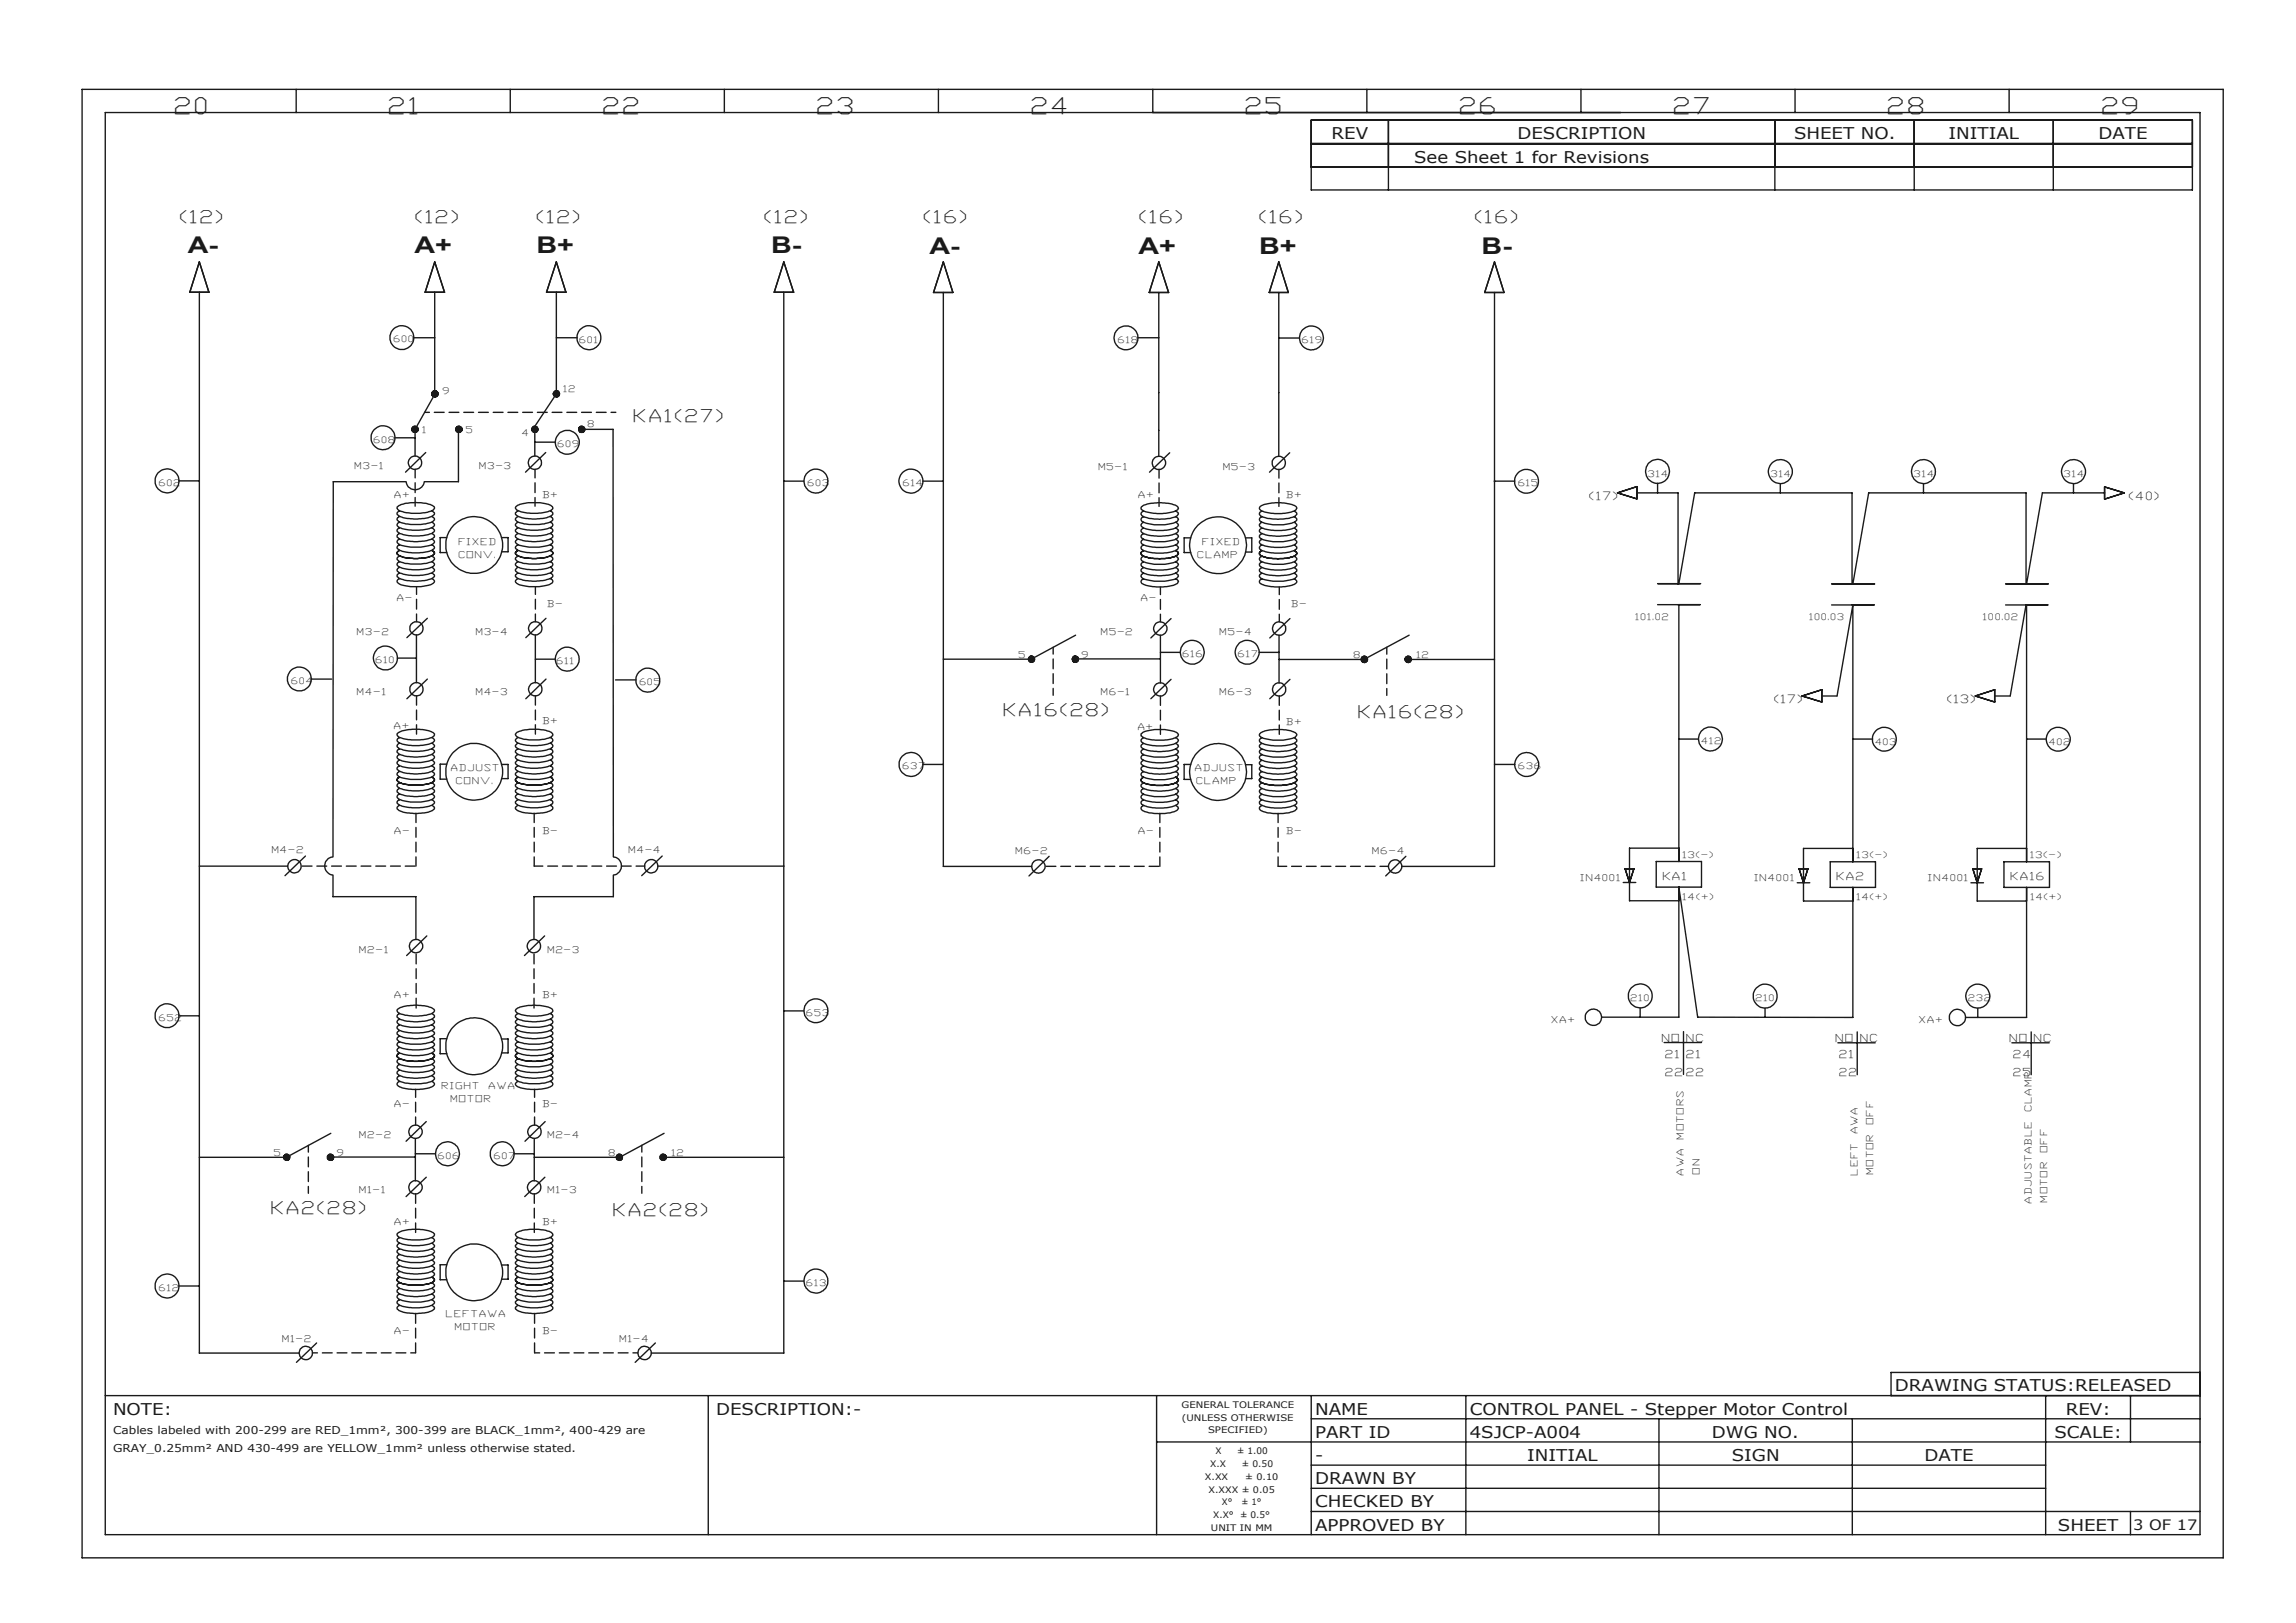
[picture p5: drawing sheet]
<svg xmlns="http://www.w3.org/2000/svg" width="297mm" height="210mm" viewBox="0 0 297 210" stroke-linecap="round" stroke-linejoin="round" font-family="sans-serif">
<defs><g id="words">
<g font-size="3" fill="#191924">
<text x="24.3" y="32.8">A-</text>
<text x="53.6" y="32.8">A+</text>
<text x="69.4" y="32.8">B+</text>
<text x="99.7" y="32.8">B-</text>
<text x="120.2" y="32.8">A-</text>
<text x="147.3" y="32.8">A+</text>
<text x="162.9" y="32.8">B+</text>
<text x="191.7" y="32.8">B-</text>
</g>
<g font-size="2.9" fill="#191924">
<text x="22.7" y="14.7">20</text>
<text x="50.4" y="14.7">21</text>
<text x="78.1" y="14.7">22</text>
<text x="105.8" y="14.7">23</text>
<text x="133.5" y="14.7">24</text>
<text x="161.2" y="14.7">25</text>
<text x="188.9" y="14.7">26</text>
<text x="216.6" y="14.7">27</text>
<text x="244.3" y="14.7">28</text>
<text x="272" y="14.7">29</text>
</g>
<g font-size="2.2" fill="#191924">
<text x="23.4" y="28.8">(12)</text>
<text x="53.8" y="28.8">(12)</text>
<text x="69.5" y="28.8">(12)</text>
<text x="99" y="28.8">(12)</text>
<text x="119.6" y="28.8">(16)</text>
<text x="147.5" y="28.8">(16)</text>
<text x="163" y="28.8">(16)</text>
<text x="190.9" y="28.8">(16)</text>
<text x="82.1" y="54.6">KA1(27)</text>
<text x="129.9" y="92.7">KA16(28)</text>
<text x="175.8" y="92.9">KA16(28)</text>
<text x="35.2" y="157.1">KA2(28)</text>
<text x="79.4" y="157.4">KA2(28)</text>
</g>
<g font-size="2.1" fill="#191924">
<text x="172.3" y="18">REV</text>
<text x="182.9" y="21.1">See Sheet 1 for Revisions</text>
<text x="196.3" y="18">DESCRIPTION</text>
<text x="232.1" y="18">SHEET NO.</text>
<text x="252.1" y="18">INITIAL</text>
<text x="271.4" y="18">DATE</text>
<text x="14.6" y="183">NOTE:</text>
<text x="92.6" y="183">DESCRIPTION:-</text>
<text x="170.1" y="183">NAME</text>
<text x="190.1" y="183">CONTROL PANEL - Stepper Motor Control</text>
<text x="245.1" y="180">DRAWING STATUS:RELEASED</text>
<text x="267.2" y="183">REV:</text>
<text x="170.1" y="186">PART ID</text>
<text x="170.1" y="189">-</text>
<text x="190.1" y="186">4SJCP-A004</text>
<text x="197.6" y="189">INITIAL</text>
<text x="221.4" y="186">DWG NO.</text>
<text x="224" y="189">SIGN</text>
<text x="248.9" y="189">DATE</text>
<text x="265.8" y="186">SCALE:</text>
<text x="170.1" y="192">DRAWN BY</text>
<text x="170.1" y="195">CHECKED BY</text>
<text x="170.1" y="198">APPROVED BY</text>
<text x="266.2" y="198">SHEET</text>
</g>
<text font-size="1.9" fill="#191924" x="276" y="197.9">3 OF 17</text>
<g font-size="1.5" fill="#191924">
<text x="205.7" y="64.6">(17)</text>
<text x="275.5" y="64.7">(40)</text>
<text x="229.6" y="90.9">(17)</text>
<text x="252" y="90.9">(13)</text>
</g>
<g font-size="1.4" fill="#191924">
<text x="215.2" y="113.8">KA1</text>
<text x="237.7" y="113.8">KA2</text>
<text x="260.1" y="113.8">KA16</text>
<text x="215" y="134.8">NO</text>
<text x="215.5" y="136.9">21</text>
<text x="218.2" y="136.9">21</text>
<text x="218.2" y="134.8">NC</text>
<text x="237.5" y="134.8">NO</text>
<text x="238" y="136.9">21</text>
<text x="240.7" y="134.8">NC</text>
<text x="260" y="134.8">NO</text>
<text x="260.5" y="136.9">24</text>
<text x="263.2" y="134.8">NC</text>
<text x="215.5" y="139.2">2222</text>
<text x="238" y="139.2">22</text>
<text x="260.5" y="139.2">25</text>
<text x="14.6" y="185.5">Cables labeled with 200-299 are RED_1mm², 300-399 are BLACK_1mm², 400-429 are</text>
<text x="14.6" y="187.9">GRAY_0.25mm² AND 430-499 are YELLOW_1mm² unless otherwise stated.</text>
</g>
<g font-size="1.2" fill="#191924">
<text x="51" y="44.3">600</text>
<text x="75" y="44.4">601</text>
<text x="144.7" y="44.3">618</text>
<text x="168.5" y="44.4">619</text>
<text x="57.3" y="50.9">9</text>
<text x="72.9" y="50.8">12</text>
<text x="48.4" y="57.3">608</text>
<text x="54.7" y="56.1">1</text>
<text x="60.3" y="56">5</text>
<text x="67.6" y="56.4">4</text>
<text x="72.2" y="57.8">609</text>
<text x="76.1" y="55.2">8</text>
<text x="20.6" y="62.8">602</text>
<text x="45.9" y="60.7">M3-1</text>
<text x="51.1" y="64.4">A+</text>
<text x="62.1" y="60.7">M3-3</text>
<text x="70.2" y="64.4">B+</text>
<text x="104.5" y="62.8">603</text>
<text x="116.9" y="62.9">614</text>
<text x="142.2" y="60.8">M5-1</text>
<text x="147.3" y="64.4">A+</text>
<text x="158.3" y="60.8">M5-3</text>
<text x="166.5" y="64.4">B+</text>
<text x="196.5" y="62.9">615</text>
<text x="213.3" y="61.7">314</text>
<text x="229.1" y="61.7">314</text>
<text x="247.6" y="61.7">314</text>
<text x="267.1" y="61.7">314</text>
<text x="59.4" y="70.5">FIXED</text>
<text x="155.6" y="70.5">FIXED</text>
<text x="51.4" y="77.7">A-</text>
<text x="59.4" y="72.2">CONV.</text>
<text x="147.7" y="77.8">A-</text>
<text x="155" y="72.2">CLAMP</text>
<text x="46.2" y="82.2">M3-2</text>
<text x="61.6" y="82.2">M3-4</text>
<text x="70.9" y="78.6">B-</text>
<text x="142.5" y="82.2">M5-2</text>
<text x="157.9" y="82.2">M5-4</text>
<text x="167.1" y="78.6">B-</text>
<text x="211.6" y="80.2">101.02</text>
<text x="234.1" y="80.2">100.03</text>
<text x="256.6" y="80.2">100.02</text>
<text x="37.7" y="88.5">604</text>
<text x="46.2" y="89.9">M4-1</text>
<text x="48.7" y="85.8">610</text>
<text x="61.6" y="89.9">M4-3</text>
<text x="72.1" y="85.9">611</text>
<text x="82.8" y="88.6">605</text>
<text x="131.8" y="85.1">5</text>
<text x="140" y="85.1">9</text>
<text x="142.5" y="89.9">M6-1</text>
<text x="153" y="85">616</text>
<text x="157.8" y="89.9">M6-3</text>
<text x="160.2" y="85">617</text>
<text x="175.2" y="85.1">8</text>
<text x="183.3" y="85.1">12</text>
<text x="51" y="94.4">A+</text>
<text x="70.2" y="93.7">B+</text>
<text x="147.3" y="94.4">A+</text>
<text x="166.5" y="93.8">B+</text>
<text x="58.4" y="99.8">ADJUST</text>
<text x="59" y="101.4">CONV.</text>
<text x="116.8" y="99.5">637</text>
<text x="154.6" y="99.8">ADJUST</text>
<text x="154.8" y="101.4">CLAMP</text>
<text x="196.5" y="99.5">636</text>
<text x="220.1" y="96.3">412</text>
<text x="242.6" y="96.3">403</text>
<text x="265.1" y="96.3">402</text>
<text x="51.1" y="107.9">A-</text>
<text x="70.2" y="107.9">B-</text>
<text x="147.3" y="107.9">A-</text>
<text x="166.5" y="107.9">B-</text>
<text x="35.2" y="110.3">M4-2</text>
<text x="81.4" y="110.4">M4-4</text>
<text x="131.5" y="110.4">M6-2</text>
<text x="177.6" y="110.4">M6-4</text>
<text x="204.5" y="113.9">IN4001</text>
<text x="217.7" y="111">13(-)</text>
<text x="227" y="114">IN4001</text>
<text x="240.2" y="111">13(-)</text>
<text x="249.5" y="114">IN4001</text>
<text x="262.7" y="111">13(-)</text>
<text x="217.7" y="116.5">14(+)</text>
<text x="240.2" y="116.5">14(+)</text>
<text x="262.7" y="116.5">14(+)</text>
<text x="46.5" y="123.3">M2-1</text>
<text x="70.9" y="123.3">M2-3</text>
<text x="51.1" y="129.1">A+</text>
<text x="70.2" y="129.1">B+</text>
<text x="104.4" y="131.5">653</text>
<text x="211" y="129.5">210</text>
<text x="227.2" y="129.6">210</text>
<text x="254.7" y="129.6">232</text>
<text x="20.6" y="132">652</text>
<text x="200.8" y="132.4">XA+</text>
<text x="248.3" y="132.4">XA+</text>
<text x="51.1" y="143.3">A-</text>
<text x="57.2" y="141">RIGHT</text>
<text x="58.4" y="142.6">MOTOR</text>
<text x="63.3" y="141">AWA</text>
<text x="70.2" y="143.3">B-</text>
<text x="262.8" y="143.8" transform="rotate(-90 262.8 143.8)">CLAMP</text>
<text x="35.5" y="149.5">5</text>
<text x="43.6" y="149.5">9</text>
<text x="46.5" y="147.3">M2-2</text>
<text x="56.7" y="150">606</text>
<text x="64" y="149.9">607</text>
<text x="70.9" y="147.3">M2-4</text>
<text x="78.8" y="149.5">8</text>
<text x="86.9" y="149.5">12</text>
<text x="217.8" y="147.3" transform="rotate(-90 217.8 147.3)">MOTORS</text>
<text x="240.3" y="146.6" transform="rotate(-90 240.3 146.6)">AWA</text>
<text x="242.3" y="145.4" transform="rotate(-90 242.3 145.4)">OFF</text>
<text x="264.8" y="149" transform="rotate(-90 264.8 149)">OFF</text>
<text x="46.5" y="154.4">M1-1</text>
<text x="70.9" y="154.4">M1-3</text>
<text x="217.8" y="152" transform="rotate(-90 217.8 152)">AWA</text>
<text x="219.8" y="151.9" transform="rotate(-90 219.8 151.9)">ON</text>
<text x="240.3" y="152" transform="rotate(-90 240.3 152)">LEFT</text>
<text x="242.3" y="151.9" transform="rotate(-90 242.3 151.9)">MOTOR</text>
<text x="262.8" y="155.6" transform="rotate(-90 262.8 155.6)">ADJUSTABLE</text>
<text x="264.8" y="155.5" transform="rotate(-90 264.8 155.5)">MOTOR</text>
<text x="51.1" y="158.5">A+</text>
<text x="70.2" y="158.5">B+</text>
<text x="20.6" y="167">612</text>
<text x="104.4" y="166.4">613</text>
<text x="36.6" y="173.6">M1-2</text>
<text x="51.1" y="172.7">A-</text>
<text x="57.8" y="170.4">LEFTAWA</text>
<text x="58.9" y="172">MOTOR</text>
<text x="70.2" y="172.7">B-</text>
<text x="80.2" y="173.6">M1-4</text>
<text x="152.8" y="182.2">GENERAL TOLERANCE</text>
<text x="152.9" y="183.8">(UNLESS OTHERWISE</text>
<text x="156.3" y="185.5">SPECIFIED)</text>
<text x="155.9" y="191.5">X.XX</text>
<text x="156.5" y="189.8">X.X</text>
<text x="157.2" y="188.1">X</text>
<text x="160" y="188.1">± 1.00</text>
<text x="160.6" y="189.8">± 0.50</text>
<text x="161.1" y="191.5">± 0.10</text>
<text x="156.3" y="193.1">X.XXX ± 0.05</text>
<text x="156.9" y="196.5">X.X°</text>
<text x="158.1" y="194.8">X°</text>
<text x="160.4" y="196.5">± 0.5°</text>
<text x="160.6" y="194.8">± 1°</text>
<text x="156.6" y="198.1">UNIT IN MM</text>
</g>
</g></defs>
<g fill="none" stroke="#191924" stroke-width=".18">
<path d="M10.6 11.6h277v190h-277zM13.6 14.6h271v184h-271zM38.3 11.6v3M66 11.6v3M93.7 11.6v3M121.4 11.6v3M149.1 11.6v3M169.6 15.5h114v9.1h-114zM169.6 18.6h114M176.8 11.6v3M179.6 15.5v9.1M204.5 11.6v3"/>
<path d="M229.6 15.5v9.1M232.2 11.6v3M247.6 15.5v9.1M259.9 11.6v3M265.6 15.5v9.1M25.8 33.9l1.2 3.9h-2.4zM25.8 37.8v137.3h12.9M56.2 33.9l1.3 3.9h-2.5zM56.2 37.8v13M72 33.9l1.2 3.9h-2.5zM72 37.8v13M101.4 33.9l1.3 3.9h-2.5z"/>
<path d="M101.4 37.8v137.3h-17.2M122 33.9l1.3 3.9h-2.5zM122 37.8v74.3h11.5M149.9 33.9l1.3 3.9h-2.5zM149.9 37.8v21.2M165.4 33.9l1.3 3.9h-2.5zM165.4 37.8v21.2M169.6 21.6h114M193.3 33.9l1.3 3.9h-2.5zM193.3 37.8v74.3h-12M51.1 56.6h2.6M53.5 43.7h2.7"/>
<path d="M53.7 55.7v3.3M55.1 58.6l-2.6 2.5M56.3 51l-2.6 4.6M59.3 55.7v6.6h-4.4a1.19 1.19 0 0 1-1.2 1.1 1.19 1.19 0 0 1-1.2-1.1h-9.4v48.6a1.19 1.19 0 0 0-1.1 1.2 1.19 1.19 0 0 0 1.1 1.1v2.8h10.7v5.6M69.2 55.7v3.3M69.2 57.2h2.7M70.6 58.6l-2.6 2.5M72 43.7h2.6M72 51l-2.8 4.2M75.6 55.6h3.7v55.3a1.19 1.19 0 0 1 1.1 1.2 1.19 1.19 0 0 1-1.1 1.1v2.8h-10.2v5.6M147.2 43.7h2.7M151.3 58.6l-2.6 2.5"/>
<path d="M165.4 43.7h2.7M166.8 58.6l-2.6 2.5M23.1 62.2h2.7M51.4 65.6a4.1 4.1 0 0 1 2.8-.6l1.3 .3a.7 .7 0 0 1 .7 .5 2.02 2.02 0 0 1-1.7 .6 5.8 5.8 0 0 1-3-.4l-.1-.2zM51.7 74.1a.35 .35 0 0 0-.3 .4 .35 .35 0 0 0 .3 .4 5.8 5.8 0 0 0 4.3-.2 .3 .3 0 0 0 .2-.3 .3 .3 0 0 0-.2-.2l-.2-.1M51.7 73.4a.34 .34 0 0 0-.3 .3 .34 .34 0 0 0 .2 .4 6.3 6.3 0 0 0 4.4 0 .34 .34 0 0 0 .2-.4 .34 .34 0 0 0-.4-.3M51.7 74.9a.37 .37 0 0 0-.3 .3 .37 .37 0 0 0 .3 .4 6.4 6.4 0 0 0 4.3-.1 .34 .34 0 0 0 .2-.4 .34 .34 0 0 0-.4-.2M51.7 66.1a.35 .35 0 0 0-.3 .4 .35 .35 0 0 0 .3 .3 5.8 5.8 0 0 0 4.3-.1 .3 .3 0 0 0 .2-.3 .3 .3 0 0 0-.2-.3h-.2M51.7 67.5a.37 .37 0 0 0-.3 .4 .37 .37 0 0 0 .3 .4 6.4 6.4 0 0 0 4.3-.1 .34 .34 0 0 0 .2-.4 .34 .34 0 0 0-.4-.3M51.7 66.8a.37 .37 0 0 0-.3 .4 .37 .37 0 0 0 .3 .3 6.4 6.4 0 0 0 4.3-.1 .3 .3 0 0 0 .2-.3 .3 .3 0 0 0-.2-.2l-.2-.1M51.7 72.7a.37 .37 0 0 0-.3 .3 .37 .37 0 0 0 .3 .4 6.4 6.4 0 0 0 4.3-.1 .34 .34 0 0 0 .2-.4 .34 .34 0 0 0-.4-.2M51.7 69a.37 .37 0 0 0-.3 .4 .37 .37 0 0 0 .3 .3 5.8 5.8 0 0 0 4.3-.1 .3 .3 0 0 0 .2-.3 .3 .3 0 0 0-.2-.2l-.2-.1"/>
<path d="M51.7 69.7a.37 .37 0 0 0-.3 .4 .37 .37 0 0 0 .3 .4 6.4 6.4 0 0 0 4.3-.1 .34 .34 0 0 0 .2-.4 .34 .34 0 0 0-.4-.3M51.7 70.5a.34 .34 0 0 0-.3 .3 .34 .34 0 0 0 .2 .3 6.3 6.3 0 0 0 4.4 0 .34 .34 0 0 0 .2-.3 .34 .34 0 0 0-.4-.3M51.7 71.2a.35 .35 0 0 0-.3 .4 .35 .35 0 0 0 .3 .3 5.8 5.8 0 0 0 4.3-.1 .3 .3 0 0 0 .2-.3 .3 .3 0 0 0-.2-.2l-.2-.1M51.7 71.9a.37 .37 0 0 0-.3 .4 .37 .37 0 0 0 .3 .4 6.9 6.9 0 0 0 4.3-.1 .33 .33 0 0 0 .2-.3 .33 .33 0 0 0-.2-.3l-.2-.1M51.7 68.3a.34 .34 0 0 0-.3 .3 .34 .34 0 0 0 .2 .4 6.3 6.3 0 0 0 4.4 0 .34 .34 0 0 0 .2-.4 .34 .34 0 0 0-.4-.3M57.8 69.6h-.9v1.9h.9M64.9 69.6h.8v1.8h-.8M66.7 65.5a5.3 5.3 0 0 1 3.5-.4 1.6 1.6 0 0 1 1.3 .6 .77 .77 0 0 1-.8 .5 6 6 0 0 1-3.9-.3l-.1-.2zM67 67.5a.37 .37 0 0 0-.3 .4 .37 .37 0 0 0 .3 .4 6.4 6.4 0 0 0 4.3-.1 .34 .34 0 0 0 .2-.4 .34 .34 0 0 0-.3-.3M67 68.3a.34 .34 0 0 0-.3 .2 .34 .34 0 0 0 .1 .4 5.5 5.5 0 0 0 3.8 .3l.3-.1a.7 .7 0 0 0 .6-.5l-.3-.3M67 69a.39 .39 0 0 0-.3 .5l.1 .1a4.9 4.9 0 0 0 3.4 .4l.5-.1a.77 .77 0 0 0 .8-.6l-.3-.3M67 66.8a.37 .37 0 0 0-.3 .5l.1 .1a4.2 4.2 0 0 0 2.7 .5l1.2-.2a.77 .77 0 0 0 .8-.6l-.3-.3"/>
<path d="M67 70.5a.34 .34 0 0 0-.3 .2 .34 .34 0 0 0 .1 .3 5.5 5.5 0 0 0 3.8 .4l.4-.1a.46 .46 0 0 0 .5-.5l-.3-.3M67 71.2a.31 .31 0 0 0-.3 .2 .31 .31 0 0 0 .1 .3 4.9 4.9 0 0 0 3.4 .5l.7-.2a.7 .7 0 0 0 .6-.5l-.3-.3M67 69.7a.37 .37 0 0 0-.3 .4 .37 .37 0 0 0 .3 .4 6.4 6.4 0 0 0 4.3-.1 .34 .34 0 0 0 .2-.4 .34 .34 0 0 0-.3-.3M67 66.1a.31 .31 0 0 0-.3 .2 .31 .31 0 0 0 .1 .3 4.9 4.9 0 0 0 3.4 .5l.7-.2a.7 .7 0 0 0 .6-.5l-.3-.3M67 74.1a.31 .31 0 0 0-.3 .2 .31 .31 0 0 0 .1 .4 4.9 4.9 0 0 0 3.4 .4l.5-.1a.77 .77 0 0 0 .8-.6l-.3-.3M67 73.4a.34 .34 0 0 0-.3 .2 .34 .34 0 0 0 .1 .4 5.5 5.5 0 0 0 3.8 .3l.3-.1a.7 .7 0 0 0 .6-.5l-.3-.3M67 74.9a.37 .37 0 0 0-.3 .3 .37 .37 0 0 0 .3 .4 6.4 6.4 0 0 0 4.3-.1 .34 .34 0 0 0 .2-.4 .34 .34 0 0 0-.3-.2M67 72.7a.37 .37 0 0 0-.3 .3 .37 .37 0 0 0 .3 .4 6.4 6.4 0 0 0 4.3-.1 .34 .34 0 0 0 .2-.4 .34 .34 0 0 0-.3-.2M67 71.9a.37 .37 0 0 0-.3 .5l.1 .1a4.2 4.2 0 0 0 2.7 .5l1.2-.2a.77 .77 0 0 0 .8-.6l-.3-.3M101.4 62.3h2.6M119.4 62.3h2.6M147.7 65.5a5.2 5.2 0 0 1 3.4-.4l.7 .2a.53 .53 0 0 1 .6 .6 3.9 3.9 0 0 1-2.5 .6l-1.6-.3a.67 .67 0 0 1-.7-.5z"/>
<path d="M148 68.3a.35 .35 0 0 0-.4 .4 .35 .35 0 0 0 .4 .3 5.9 5.9 0 0 0 4.3-.1 .33 .33 0 0 0 .1-.4 .33 .33 0 0 0-.4-.2M148 71.2a.37 .37 0 0 0-.4 .4 .37 .37 0 0 0 .4 .4 6.4 6.4 0 0 0 4.3-.1 .35 .35 0 0 0 .1-.4 .35 .35 0 0 0-.4-.3M148 70.5a.37 .37 0 0 0-.4 .4 .37 .37 0 0 0 .4 .4 6.1 6.1 0 0 0 4.3-.2 .35 .35 0 0 0 .1-.4 .35 .35 0 0 0-.4-.2M148 69.8a.37 .37 0 0 0-.4 .3 .37 .37 0 0 0 .4 .4 6.4 6.4 0 0 0 4.3-.1 .35 .35 0 0 0 .1-.4 .35 .35 0 0 0-.4-.2M148 69a.37 .37 0 0 0-.4 .4 .37 .37 0 0 0 .4 .4 6.4 6.4 0 0 0 4.3-.1 .35 .35 0 0 0 .1-.4 .35 .35 0 0 0-.4-.3M148 66.8a.37 .37 0 0 0-.4 .4 .37 .37 0 0 0 .4 .4 6.4 6.4 0 0 0 4.3-.1 .35 .35 0 0 0 .1-.4 .35 .35 0 0 0-.4-.3M148 67.6a.37 .37 0 0 0-.4 .4 .37 .37 0 0 0 .4 .3 6.4 6.4 0 0 0 4.2 0 .34 .34 0 0 0 .2-.4 .34 .34 0 0 0-.4-.3M148 66.1a.37 .37 0 0 0-.4 .4 .37 .37 0 0 0 .4 .3 6.4 6.4 0 0 0 4.3-.1 .35 .35 0 0 0 .1-.4 .35 .35 0 0 0-.4-.2M148 72.7a.37 .37 0 0 0-.4 .4 .37 .37 0 0 0 .4 .3 6.4 6.4 0 0 0 4.2 0 .34 .34 0 0 0 .2-.4 .34 .34 0 0 0-.4-.3M148 74.9a.37 .37 0 0 0-.4 .4 .37 .37 0 0 0 .4 .3 6.4 6.4 0 0 0 4.3-.1 .35 .35 0 0 0 .1-.4 .35 .35 0 0 0-.4-.2M148 73.4a.35 .35 0 0 0-.4 .4 .35 .35 0 0 0 .4 .3 5.9 5.9 0 0 0 4.3-.1 .33 .33 0 0 0 .1-.3 .33 .33 0 0 0-.4-.3M148 74.1a.37 .37 0 0 0-.4 .4 .37 .37 0 0 0 .4 .4 6.4 6.4 0 0 0 4.3-.1 .35 .35 0 0 0 .1-.4 .35 .35 0 0 0-.4-.3"/>
<path d="M148 72a.37 .37 0 0 0-.4 .3 .37 .37 0 0 0 .4 .4 6.4 6.4 0 0 0 4.3-.1 .35 .35 0 0 0 .1-.4 .35 .35 0 0 0-.4-.2M154 69.6h-.8v1.9h.8M161.1 69.6h.8v1.8h-.8M163 65.6a5.3 5.3 0 0 1 3.5-.5l.4 .1a.89 .89 0 0 1 .8 .6 1.59 1.59 0 0 1-1.3 .6 5.3 5.3 0 0 1-3.4-.4l-.1-.2zM163.3 66.1a.37 .37 0 0 0-.4 .4 .37 .37 0 0 0 .4 .3 6.2 6.2 0 0 0 4.2 0 .33 .33 0 0 0 .2-.3 .33 .33 0 0 0-.2-.3l-.1-.1M163.3 69.8a.37 .37 0 0 0-.4 .3 .37 .37 0 0 0 .4 .4 6.4 6.4 0 0 0 4.3-.1 .34 .34 0 0 0 .1-.4 .34 .34 0 0 0-.3-.2M163.3 71.2a.37 .37 0 0 0-.4 .4 .37 .37 0 0 0 .4 .4 6.2 6.2 0 0 0 4.2-.1 .33 .33 0 0 0 .2-.3 .33 .33 0 0 0-.2-.3l-.1-.1M163.3 70.5a.37 .37 0 0 0-.4 .4 .37 .37 0 0 0 .4 .4 6.5 6.5 0 0 0 4.2-.1 .34 .34 0 0 0 .2-.4 .34 .34 0 0 0-.3-.3M163.3 66.8a.37 .37 0 0 0-.4 .4 .37 .37 0 0 0 .4 .4 6.4 6.4 0 0 0 4.3-.1 .34 .34 0 0 0 .1-.4 .34 .34 0 0 0-.3-.3M163.3 69a.37 .37 0 0 0-.4 .4 .37 .37 0 0 0 .4 .4 6.4 6.4 0 0 0 4.3-.1 .3 .3 0 0 0 .1-.3 .3 .3 0 0 0-.2-.3l-.1-.1M163.3 68.3a.35 .35 0 0 0-.4 .4 .35 .35 0 0 0 .4 .3 5.8 5.8 0 0 0 4.3-.1 .3 .3 0 0 0 .1-.3 .3 .3 0 0 0-.2-.2l-.1-.1M163.3 67.6a.37 .37 0 0 0-.4 .4 .37 .37 0 0 0 .4 .3 6.5 6.5 0 0 0 4.2 0 .34 .34 0 0 0 .2-.4 .34 .34 0 0 0-.3-.3"/>
<path d="M163.3 72.7a.37 .37 0 0 0-.4 .4 .37 .37 0 0 0 .4 .3 6.5 6.5 0 0 0 4.2 0 .34 .34 0 0 0 .2-.4 .34 .34 0 0 0-.3-.3M163.3 74.9a.37 .37 0 0 0-.4 .4 .37 .37 0 0 0 .4 .3 6.4 6.4 0 0 0 4.3-.1 .34 .34 0 0 0 .1-.4 .34 .34 0 0 0-.3-.2M163.3 73.4a.35 .35 0 0 0-.4 .4 .35 .35 0 0 0 .4 .3 5.8 5.8 0 0 0 4.3-.1 .3 .3 0 0 0 .1-.3 .3 .3 0 0 0-.2-.2l-.1-.1M163.3 74.1a.37 .37 0 0 0-.4 .4 .37 .37 0 0 0 .4 .4 6.4 6.4 0 0 0 4.3-.1 .3 .3 0 0 0 .1-.3 .3 .3 0 0 0-.2-.3l-.1-.1M163.3 72a.37 .37 0 0 0-.4 .3 .37 .37 0 0 0 .4 .4 6.4 6.4 0 0 0 4.3-.1 .34 .34 0 0 0 .1-.4 .34 .34 0 0 0-.3-.2M193.3 62.3h2.6M209.2 63.8l2.5-.8v1.5zM211.7 63.8h5.4v11.8M214.4 62.5v1.3M214.4 75.5h5.6M214.4 78.2h5.5M217.2 75.5l2-11.7h20.4v11.8"/>
<path d="M217.2 78.2v33.3M230.3 62.6v1.2M236.9 75.6h5.6M236.9 78.3h5.5M239.7 75.6l2-11.8h20.4v11.8M248.8 62.6v1.2M259.4 75.6h5.6M259.4 78.3h5.5M262.1 78.3l-2.1 11.8h-2M262.1 78.3v33.2M268.2 62.6v1.2M272.2 63l2.6 .8-2.6 .8z"/>
<path d="M272.2 63.8h-8l-2.1 11.8M40.3 87.9h2.6M51.4 95a4.2 4.2 0 0 1 3-.6l1.1 .2a.7 .7 0 0 1 .7 .5 2.55 2.55 0 0 1-2.1 .6 4.4 4.4 0 0 1-2.7-.5zM51.4 85.2h2.5M51.7 97.6a.37 .37 0 0 0-.3 .4 .37 .37 0 0 0 .3 .3 6.4 6.4 0 0 0 4.3-.1 .34 .34 0 0 0 .2-.3 .34 .34 0 0 0-.4-.3M51.7 99.8a.37 .37 0 0 0-.3 .4 .37 .37 0 0 0 .3 .3 6.4 6.4 0 0 0 4.3-.1 .3 .3 0 0 0 .2-.3 .3 .3 0 0 0-.2-.2l-.2-.1M51.7 99.1a.35 .35 0 0 0-.3 .3 .35 .35 0 0 0 .3 .4 5.8 5.8 0 0 0 4.3-.1 .3 .3 0 0 0 .2-.3 .3 .3 0 0 0-.2-.3h-.2M51.7 98.3a.34 .34 0 0 0-.3 .3 .34 .34 0 0 0 .2 .4 6.3 6.3 0 0 0 4.4 0 .34 .34 0 0 0 .2-.4 .34 .34 0 0 0-.4-.3M51.7 95.4a.37 .37 0 0 0-.3 .4 .37 .37 0 0 0 .3 .4 6.4 6.4 0 0 0 4.3-.1 .34 .34 0 0 0 .2-.4 .34 .34 0 0 0-.4-.3M51.7 96.2a.34 .34 0 0 0-.3 .2 .34 .34 0 0 0 .2 .4 6.3 6.3 0 0 0 4.4 0 .34 .34 0 0 0 .2-.4 .34 .34 0 0 0-.4-.2M51.7 96.9a.37 .37 0 0 0-.3 .3 .37 .37 0 0 0 .3 .4 5.8 5.8 0 0 0 4.3-.1 .3 .3 0 0 0 .2-.3 .3 .3 0 0 0-.2-.3h-.2M53.9 82.2v6.1"/>
<path d="M55.3 80l-2.7 2.5M55.3 87.9l-2.7 2.5M57.8 98.9h-.9v1.9h.9M64.9 98.9h.8v1.8h-.8M66.9 94.7a6.1 6.1 0 0 1 4.5 .1 .33 .33 0 0 1 .1 .4 .33 .33 0 0 1-.4 .2 6.3 6.3 0 0 1-4.2-.1 .3 .3 0 0 1-.2-.3 .3 .3 0 0 1 .2-.3zM67 95.4a.37 .37 0 0 0-.3 .4 .37 .37 0 0 0 .3 .4 6.4 6.4 0 0 0 4.3-.1 .34 .34 0 0 0 .2-.4 .34 .34 0 0 0-.3-.3M67 99.1a.31 .31 0 0 0-.3 .2 .31 .31 0 0 0 .1 .3 4.9 4.9 0 0 0 3.4 .5l.7-.2a.7 .7 0 0 0 .6-.5l-.3-.3M67 99.8a.37 .37 0 0 0-.3 .5l.1 .1a4.2 4.2 0 0 0 2.5 .5l1.4-.2a.77 .77 0 0 0 .8-.6l-.3-.3M67 96.2a.34 .34 0 0 0-.3 .2 .34 .34 0 0 0 .1 .3 5.5 5.5 0 0 0 3.8 .4l.3-.1a.7 .7 0 0 0 .6-.6l-.3-.2M67 98.3a.34 .34 0 0 0-.3 .3 .34 .34 0 0 0 .1 .3 5.5 5.5 0 0 0 3.8 .4l.4-.2a.46 .46 0 0 0 .5-.5l-.3-.3M67 97.6a.37 .37 0 0 0-.3 .4 .37 .37 0 0 0 .3 .3 6.4 6.4 0 0 0 4.3-.1 .34 .34 0 0 0 .2-.3 .34 .34 0 0 0-.3-.3M67 96.9a.37 .37 0 0 0-.3 .5h.1a4.9 4.9 0 0 0 3.4 .5l.5-.2a.77 .77 0 0 0 .8-.5l-.3-.3"/>
<path d="M69.3 85.3h2.5M69.3 82.2v6.1M70.6 80l-2.6 2.5M70.6 87.9l-2.6 2.5M79.6 88h2.7M119.4 98.9h2.6M122 85.3h11.1M138.7 85.3h11.4M139.1 82.2l-5.6 3.1M147.6 94.9a4.9 4.9 0 0 1 3.2-.5l.8 .2a.67 .67 0 0 1 .8 .6 4.3 4.3 0 0 1-3.1 .5l-1-.1a.81 .81 0 0 1-.7-.5zM148 95.5a.37 .37 0 0 0-.4 .3 .37 .37 0 0 0 .4 .4 6.4 6.4 0 0 0 4.2-.1 .34 .34 0 0 0 .2-.4 .34 .34 0 0 0-.4-.2M148 98.4a.35 .35 0 0 0-.4 .3 .35 .35 0 0 0 .4 .4 5.9 5.9 0 0 0 4.3-.1 .33 .33 0 0 0 .1-.4 .33 .33 0 0 0-.4-.2"/>
<path d="M148 99.1a.37 .37 0 0 0-.4 .4 .37 .37 0 0 0 .4 .3 6.4 6.4 0 0 0 4.3-.1 .35 .35 0 0 0 .1-.4 .35 .35 0 0 0-.4-.2M148 99.8a.37 .37 0 0 0-.4 .4 .37 .37 0 0 0 .4 .4 6.4 6.4 0 0 0 4.3-.1 .35 .35 0 0 0 .1-.4 .35 .35 0 0 0-.4-.3M148 97.6a.37 .37 0 0 0-.4 .4 .37 .37 0 0 0 .4 .4 6.4 6.4 0 0 0 4.3-.1 .35 .35 0 0 0 .1-.4 .35 .35 0 0 0-.4-.3M148 96.9a.37 .37 0 0 0-.4 .4 .37 .37 0 0 0 .4 .3 6.4 6.4 0 0 0 4.3-.1 .35 .35 0 0 0 .1-.4 .35 .35 0 0 0-.4-.2M148 96.2a.35 .35 0 0 0-.4 .3 .35 .35 0 0 0 .4 .4 5.9 5.9 0 0 0 4.3-.1 .33 .33 0 0 0 .1-.4 .33 .33 0 0 0-.4-.2M150.1 84.4h2.6M150.1 82.2v6.2M151.5 80l-2.6 2.5M151.5 87.9l-2.6 2.5M154 98.9h-.8v2h.8M161.1 98.9h.8v1.8h-.8M162.9 84.4h2.6"/>
<path d="M163 94.9a4.5 4.5 0 0 1 3.1-.5l.9 .2a.8 .8 0 0 1 .7 .5 1.59 1.59 0 0 1-1.3 .6 5.7 5.7 0 0 1-3.3-.4l-.2-.1zM163.3 95.5a.37 .37 0 0 0-.4 .3 .37 .37 0 0 0 .4 .4 6.5 6.5 0 0 0 4.2-.1 .34 .34 0 0 0 .2-.4 .34 .34 0 0 0-.3-.2M163.3 97.6a.37 .37 0 0 0-.4 .4 .37 .37 0 0 0 .4 .4 6.4 6.4 0 0 0 4.3-.1 .34 .34 0 0 0 .1-.4 .34 .34 0 0 0-.3-.3M163.3 98.4a.35 .35 0 0 0-.4 .3 .35 .35 0 0 0 .4 .4 5.8 5.8 0 0 0 4.3-.1 .3 .3 0 0 0 .1-.3 .3 .3 0 0 0-.2-.3h-.1M163.3 99.8a.37 .37 0 0 0-.4 .4 .37 .37 0 0 0 .4 .4 6.4 6.4 0 0 0 4.3-.1 .34 .34 0 0 0 .1-.4 .34 .34 0 0 0-.3-.3M163.3 99.1a.37 .37 0 0 0-.4 .4 .37 .37 0 0 0 .4 .3 6.2 6.2 0 0 0 4.2 0 .33 .33 0 0 0 .2-.3 .33 .33 0 0 0-.2-.3l-.1-.1M163.3 96.9a.37 .37 0 0 0-.4 .4 .37 .37 0 0 0 .4 .3 6.4 6.4 0 0 0 4.3-.1 .3 .3 0 0 0 .1-.3 .3 .3 0 0 0-.2-.2l-.1-.1M163.3 96.2a.35 .35 0 0 0-.4 .3 .35 .35 0 0 0 .4 .4 5.8 5.8 0 0 0 4.3-.1 .3 .3 0 0 0 .1-.3 .3 .3 0 0 0-.2-.3h-.1M165.5 85.3h10.6M165.5 82.2v6.2M166.9 80l-2.6 2.5M166.9 87.9l-2.6 2.5"/>
<path d="M182.3 82.2l-5.7 3.1M182.5 85.3h10.8M193.3 98.9h2.7M217.2 95.6h2.5M233.1 90.1l2.6-.9v1.6zM235.7 90.1h1.9l2.1-11.8v33.2M239.7 95.6h2.5M255.5 90.1l2.5-.9v1.6zM262.1 95.6h2.6M25.8 112.1h11.4M39.5 110.8l-2.6 2.5M51.7 101.3a.34 .34 0 0 0-.3 .3 .34 .34 0 0 0 .2 .3 6.3 6.3 0 0 0 4.4 0 .34 .34 0 0 0 .2-.3 .34 .34 0 0 0-.4-.3"/>
<path d="M51.7 100.5a.37 .37 0 0 0-.3 .4 .37 .37 0 0 0 .3 .4 6.4 6.4 0 0 0 4.3-.1 .34 .34 0 0 0 .2-.4 .34 .34 0 0 0-.4-.3M51.7 102.7a.37 .37 0 0 0-.3 .4 .37 .37 0 0 0 .3 .4 6.4 6.4 0 0 0 4.3-.1 .34 .34 0 0 0 .2-.4 .34 .34 0 0 0-.4-.3M51.7 102a.37 .37 0 0 0-.3 .4 .37 .37 0 0 0 .3 .3 5.8 5.8 0 0 0 4.3-.1 .3 .3 0 0 0 .2-.3 .3 .3 0 0 0-.2-.2l-.2-.1M51.7 104.2a.35 .35 0 0 0-.3 .4 .35 .35 0 0 0 .3 .3 5.8 5.8 0 0 0 4.3-.1 .3 .3 0 0 0 .2-.3 .3 .3 0 0 0-.2-.3h-.2M51.7 103.5a.34 .34 0 0 0-.3 .2 .34 .34 0 0 0 .2 .4 6.3 6.3 0 0 0 4.4 0 .34 .34 0 0 0 .2-.4 .34 .34 0 0 0-.4-.2M67 102.7a.37 .37 0 0 0-.3 .4 .37 .37 0 0 0 .3 .4 6.4 6.4 0 0 0 4.3-.1 .34 .34 0 0 0 .2-.4 .34 .34 0 0 0-.3-.3M67 103.5a.34 .34 0 0 0-.3 .2 .34 .34 0 0 0 .1 .3 5.5 5.5 0 0 0 3.8 .4l.4-.2a.46 .46 0 0 0 .5-.5l-.3-.2M67 104.2a.31 .31 0 0 0-.3 .2 .31 .31 0 0 0 .1 .3 4.9 4.9 0 0 0 3.4 .5l.7-.2a.7 .7 0 0 0 .6-.5l-.3-.3M67 100.5a.37 .37 0 0 0-.3 .4 .37 .37 0 0 0 .3 .4 6.4 6.4 0 0 0 4.3-.1 .34 .34 0 0 0 .2-.4 .34 .34 0 0 0-.3-.3M67 101.3a.34 .34 0 0 0-.3 .2 .34 .34 0 0 0 .1 .3 5.5 5.5 0 0 0 3.8 .4l.3-.1a.7 .7 0 0 0 .6-.5l-.3-.3M67 102a.39 .39 0 0 0-.3 .5h.1a4.9 4.9 0 0 0 3.4 .5l.5-.1a.77 .77 0 0 0 .8-.6l-.3-.3M85.1 112.1h16.3"/>
<path d="M85.7 110.8l-2.7 2.5M135.7 110.8l-2.6 2.5M148 103.5a.35 .35 0 0 0-.4 .3 .35 .35 0 0 0 .4 .4 5.8 5.8 0 0 0 4.3-.1 .35 .35 0 0 0 .1-.4 .35 .35 0 0 0-.4-.2M148 104.2a.37 .37 0 0 0-.4 .4 .37 .37 0 0 0 .4 .3 6.4 6.4 0 0 0 4.3-.1 .35 .35 0 0 0 .1-.4 .35 .35 0 0 0-.4-.2M148 102a.37 .37 0 0 0-.4 .4 .37 .37 0 0 0 .4 .4 6.4 6.4 0 0 0 4.3-.2 .35 .35 0 0 0 .1-.3 .35 .35 0 0 0-.4-.3M148 102.8a.37 .37 0 0 0-.4 .3 .37 .37 0 0 0 .4 .4 6.4 6.4 0 0 0 4.3-.1 .35 .35 0 0 0 .1-.4 .35 .35 0 0 0-.4-.2M148 100.6a.37 .37 0 0 0-.4 .3 .37 .37 0 0 0 .4 .4 6.4 6.4 0 0 0 4.2-.1 .34 .34 0 0 0 .2-.3 .34 .34 0 0 0-.4-.3M148 101.3a.35 .35 0 0 0-.4 .4 .35 .35 0 0 0 .4 .3 5.9 5.9 0 0 0 4.3-.1 .33 .33 0 0 0 .1-.4 .33 .33 0 0 0-.4-.2M163.3 102a.37 .37 0 0 0-.4 .4 .37 .37 0 0 0 .4 .4 6.4 6.4 0 0 0 4.3-.2 .3 .3 0 0 0 .1-.3 .3 .3 0 0 0-.2-.2l-.1-.1M163.3 101.3a.35 .35 0 0 0-.4 .4 .35 .35 0 0 0 .4 .3 5.8 5.8 0 0 0 4.3-.1 .3 .3 0 0 0 .1-.3 .3 .3 0 0 0-.2-.3h-.1M163.3 100.6a.37 .37 0 0 0-.4 .3 .37 .37 0 0 0 .4 .4 6.5 6.5 0 0 0 4.2-.1 .34 .34 0 0 0 .2-.3 .34 .34 0 0 0-.3-.3M163.3 104.2a.37 .37 0 0 0-.4 .4 .37 .37 0 0 0 .4 .3 6.2 6.2 0 0 0 4.2 0 .33 .33 0 0 0 .2-.3 .33 .33 0 0 0-.2-.3l-.1-.1"/>
<path d="M163.3 103.5a.35 .35 0 0 0-.4 .3 .35 .35 0 0 0 .4 .4 5.8 5.8 0 0 0 4.3-.1 .32 .32 0 0 0 .1-.4 .32 .32 0 0 0-.3-.2M163.3 102.8a.37 .37 0 0 0-.4 .3 .37 .37 0 0 0 .4 .4 6.4 6.4 0 0 0 4.3-.1 .34 .34 0 0 0 .1-.4 .34 .34 0 0 0-.3-.2M181.9 110.8l-2.7 2.5M210 114.2h1.6M210.2 112.4h1.1l-.5 1.8zM214.2 111.5h5.9v3.3h-5.9zM217.2 109.7h-6.4v6.8h6.4M232.5 114.2h1.6M232.7 112.4h1.2l-.6 1.8zM236.7 111.5h5.9v3.3h-5.9zM239.7 114.8v16.8h-20.1l-2.4-16.8v16.8h-10M239.7 109.8h-6.4v6.8h6.4"/>
<path d="M255 114.2h1.6M255.2 112.4h1.1l-.5 1.8zM259.2 111.5h5.9v3.3h-5.9zM262.1 114.8v16.8h-7.9M262.1 109.8h-6.3v6.8h6.3M23.1 131.4h2.7M51.4 130.6a4.9 4.9 0 0 1 3.5-.5l.6 .2a.53 .53 0 0 1 .7 .6 3.3 3.3 0 0 1-2.3 .6l-1.7-.2a.85 .85 0 0 1-.8-.6zM51.7 137a.37 .37 0 0 0-.3 .3 .37 .37 0 0 0 .3 .4 6.4 6.4 0 0 0 4.3-.1 .34 .34 0 0 0 .2-.4 .34 .34 0 0 0-.4-.2M51.7 137.7a.34 .34 0 0 0-.3 .3 .34 .34 0 0 0 .2 .4 6.3 6.3 0 0 0 4.4 0 .34 .34 0 0 0 .2-.4 .34 .34 0 0 0-.4-.3M51.7 139.9a.37 .37 0 0 0-.3 .4 .37 .37 0 0 0 .3 .3 6.4 6.4 0 0 0 4.3-.1 .34 .34 0 0 0 .2-.3 .34 .34 0 0 0-.4-.3M51.7 139.2a.37 .37 0 0 0-.3 .3 .37 .37 0 0 0 .3 .4 6.9 6.9 0 0 0 4.3 0 .33 .33 0 0 0 .2-.3 .33 .33 0 0 0-.2-.4h-.2M51.7 138.5a.35 .35 0 0 0-.3 .3 .35 .35 0 0 0 .3 .4 5.8 5.8 0 0 0 4.3-.1 .3 .3 0 0 0 .2-.4 .3 .3 0 0 0-.2-.2h-.2"/>
<path d="M51.7 132.6a.34 .34 0 0 0-.3 .3 .34 .34 0 0 0 .2 .4 6.3 6.3 0 0 0 4.4 0 .34 .34 0 0 0 .2-.4 .34 .34 0 0 0-.4-.3M51.7 133.3a.35 .35 0 0 0-.3 .4 .35 .35 0 0 0 .3 .3 5.8 5.8 0 0 0 4.3-.1 .3 .3 0 0 0 .2-.3 .3 .3 0 0 0-.2-.2l-.2-.1M51.7 134a.37 .37 0 0 0-.3 .4 .37 .37 0 0 0 .3 .4 6.4 6.4 0 0 0 4.3-.1 .3 .3 0 0 0 .2-.3 .3 .3 0 0 0-.2-.3l-.2-.1M51.7 131.9a.37 .37 0 0 0-.3 .3 .37 .37 0 0 0 .3 .4 6.4 6.4 0 0 0 4.3-.1 .34 .34 0 0 0 .2-.4 .34 .34 0 0 0-.4-.2M51.7 131.1a.37 .37 0 0 0-.3 .4 .37 .37 0 0 0 .3 .4 5.8 5.8 0 0 0 4.3-.1 .3 .3 0 0 0 .2-.4 .3 .3 0 0 0-.2-.2l-.2-.1M51.7 136.2a.37 .37 0 0 0-.3 .4 .37 .37 0 0 0 .3 .4 5.8 5.8 0 0 0 4.3-.1 .3 .3 0 0 0 .2-.3 .3 .3 0 0 0-.2-.3l-.2-.1M51.7 135.5a.34 .34 0 0 0-.3 .3 .34 .34 0 0 0 .2 .4 6.3 6.3 0 0 0 4.4 0 .34 .34 0 0 0 .2-.4 .34 .34 0 0 0-.4-.3M51.7 134.8a.37 .37 0 0 0-.3 .4 .37 .37 0 0 0 .3 .3 6.4 6.4 0 0 0 4.3-.1 .34 .34 0 0 0 .2-.4 .34 .34 0 0 0-.4-.2M55.2 121.1l-2.6 2.5M57.8 134.4h-.9v1.9h.9M64.9 134.4h.8v1.8h-.8M66.7 130.6a5.3 5.3 0 0 1 3.5-.4h.4a.85 .85 0 0 1 .9 .6 2.24 2.24 0 0 1-1.8 .6 5.1 5.1 0 0 1-2.9-.4l-.1-.2z"/>
<path d="M67 137a.37 .37 0 0 0-.3 .3 .37 .37 0 0 0 .3 .4 6.4 6.4 0 0 0 4.3-.1 .34 .34 0 0 0 .2-.4 .34 .34 0 0 0-.3-.2M67 131.9a.37 .37 0 0 0-.3 .3 .37 .37 0 0 0 .3 .4 6.4 6.4 0 0 0 4.3-.1 .34 .34 0 0 0 .2-.4 .34 .34 0 0 0-.3-.2M67 134a.37 .37 0 0 0-.3 .5l.1 .1a4.2 4.2 0 0 0 2.7 .5l1.2-.2a.77 .77 0 0 0 .8-.5l-.3-.4M67 133.3a.31 .31 0 0 0-.3 .2 .31 .31 0 0 0 .1 .4 4.9 4.9 0 0 0 3.4 .4l.7-.1a.7 .7 0 0 0 .6-.6l-.3-.3M67 132.6a.34 .34 0 0 0-.3 .2 .34 .34 0 0 0 .1 .4 5.5 5.5 0 0 0 3.8 .3l.4-.1a.46 .46 0 0 0 .5-.5l-.3-.3M67 131.1a.39 .39 0 0 0-.3 .5l.1 .1a4.9 4.9 0 0 0 3.4 .4l.5-.1a.77 .77 0 0 0 .8-.6l-.3-.3M67 136.2a.39 .39 0 0 0-.3 .6h.1a4.9 4.9 0 0 0 3.4 .5l.5-.2a.77 .77 0 0 0 .8-.5l-.3-.4M67 134.8a.37 .37 0 0 0-.3 .4 .37 .37 0 0 0 .3 .3 6.4 6.4 0 0 0 4.3-.1 .34 .34 0 0 0 .2-.4 .34 .34 0 0 0-.3-.2M67 135.5a.34 .34 0 0 0-.3 .2 .34 .34 0 0 0 .1 .4 5.5 5.5 0 0 0 3.8 .3l.3-.1a.7 .7 0 0 0 .6-.5l-.3-.3M67 139.9a.37 .37 0 0 0-.3 .4 .37 .37 0 0 0 .3 .3 6.4 6.4 0 0 0 4.3-.1 .34 .34 0 0 0 .2-.3 .34 .34 0 0 0-.3-.3M67 139.2a.37 .37 0 0 0-.3 .5h.1a4.2 4.2 0 0 0 2.7 .5l1.2-.2a.77 .77 0 0 0 .8-.5l-.3-.3M67 137.7a.34 .34 0 0 0-.3 .2 .34 .34 0 0 0 .1 .4 5.5 5.5 0 0 0 3.8 .3l.4-.1a.46 .46 0 0 0 .5-.5l-.3-.3"/>
<path d="M67 138.5a.31 .31 0 0 0-.3 .1 .31 .31 0 0 0 .1 .4 4.9 4.9 0 0 0 3.4 .4l.7-.1a.7 .7 0 0 0 .6-.6l-.3-.2M70.4 121.1l-2.6 2.5M101.4 130.8h2.6M212.2 130.4v1.2M215.3 134.9h4.8M217.8 133.5v5.5M228.3 130.4v1.2M237.7 134.9h4.9M240.2 133.5v5.6M255.8 130.4v1.2M260.2 134.9h4.9M262.7 133.5v5.6"/>
<path d="M25.8 149.7h10.9M42.4 149.7h11.3M42.8 146.6l-5.7 3.1M51.4 159.7a4.2 4.2 0 0 1 3-.6l1.1 .2a.7 .7 0 0 1 .7 .5 2.55 2.55 0 0 1-2.1 .6 4.4 4.4 0 0 1-2.7-.5zM53.7 149.3h2.6M53.7 147.3v5.5M55.1 152.3l-2.6 2.5M55.1 145.1l-2.6 2.6M66.5 149.3h2.6M66.8 159.5a5.9 5.9 0 0 1 4.6 0 .33 .33 0 0 1 .1 .4 .33 .33 0 0 1-.4 .2 6.3 6.3 0 0 1-4.2-.1 .27 .27 0 0 1-.2-.2 .27 .27 0 0 1 .1-.3zM69.1 149.7h10.6M69.1 147.3v5.5"/>
<path d="M70.5 152.3l-2.6 2.5M70.5 145.1l-2.6 2.6M85.9 146.6l-5.7 3.1M86.2 149.7h15.2M23.1 166.4h2.7M41 173.8l-2.7 2.5M51.7 168.9a.35 .35 0 0 0-.3 .4 .35 .35 0 0 0 .3 .3 5.8 5.8 0 0 0 4.3-.1 .3 .3 0 0 0 .2-.3 .3 .3 0 0 0-.2-.3h-.2M51.7 160.9a.34 .34 0 0 0-.3 .2 .34 .34 0 0 0 .2 .4 6.3 6.3 0 0 0 4.4 0 .34 .34 0 0 0 .2-.4 .34 .34 0 0 0-.4-.2M51.7 163a.34 .34 0 0 0-.3 .3 .34 .34 0 0 0 .2 .4 6.3 6.3 0 0 0 4.4 0 .34 .34 0 0 0 .2-.4 .34 .34 0 0 0-.4-.3M51.7 162.3a.37 .37 0 0 0-.3 .4 .37 .37 0 0 0 .3 .3 6.4 6.4 0 0 0 4.3-.1 .34 .34 0 0 0 .2-.3 .34 .34 0 0 0-.4-.3M51.7 161.6a.37 .37 0 0 0-.3 .3 .37 .37 0 0 0 .3 .4 5.8 5.8 0 0 0 4.3-.1 .3 .3 0 0 0 .2-.3 .3 .3 0 0 0-.2-.3h-.2M51.7 163.8a.35 .35 0 0 0-.3 .3 .35 .35 0 0 0 .3 .4 5.8 5.8 0 0 0 4.3-.1 .3 .3 0 0 0 .2-.3 .3 .3 0 0 0-.2-.3h-.2"/>
<path d="M51.7 166a.34 .34 0 0 0-.3 .3 .34 .34 0 0 0 .2 .3 6.3 6.3 0 0 0 4.4 0 .34 .34 0 0 0 .2-.3 .34 .34 0 0 0-.4-.3M51.7 166.7a.37 .37 0 0 0-.3 .3 .37 .37 0 0 0 .3 .4 5.8 5.8 0 0 0 4.3-.1 .3 .3 0 0 0 .2-.3 .3 .3 0 0 0-.2-.3h-.2M51.7 167.4a.37 .37 0 0 0-.3 .4 .37 .37 0 0 0 .3 .4 6.4 6.4 0 0 0 4.3-.1 .34 .34 0 0 0 .2-.4 .34 .34 0 0 0-.4-.3M51.7 168.2a.34 .34 0 0 0-.3 .2 .34 .34 0 0 0 .2 .4 6.3 6.3 0 0 0 4.4 0 .34 .34 0 0 0 .2-.4 .34 .34 0 0 0-.4-.2M51.7 165.2a.37 .37 0 0 0-.3 .4 .37 .37 0 0 0 .3 .4 6.4 6.4 0 0 0 4.3-.1 .34 .34 0 0 0 .2-.4 .34 .34 0 0 0-.4-.3M51.7 164.5a.37 .37 0 0 0-.3 .4 .37 .37 0 0 0 .3 .3 6.4 6.4 0 0 0 4.3-.1 .3 .3 0 0 0 .2-.3 .3 .3 0 0 0-.2-.2l-.2-.1M51.7 160.1a.37 .37 0 0 0-.3 .4 .37 .37 0 0 0 .3 .4 6.4 6.4 0 0 0 4.3-.1 .34 .34 0 0 0 .2-.4 .34 .34 0 0 0-.4-.3M57.8 163.6h-.9v2h.9M64.9 163.7h.8v1.8h-.8M67 168.9a.31 .31 0 0 0-.3 .2 .31 .31 0 0 0 .1 .3 4.9 4.9 0 0 0 3.4 .5l.7-.2a.7 .7 0 0 0 .6-.5l-.3-.3M67 160.1a.37 .37 0 0 0-.3 .4 .37 .37 0 0 0 .3 .4 6.4 6.4 0 0 0 4.3-.1 .34 .34 0 0 0 .2-.4 .34 .34 0 0 0-.3-.3M67 163.8a.31 .31 0 0 0-.3 .2 .31 .31 0 0 0 .1 .3 4.9 4.9 0 0 0 3.4 .5l.7-.2a.7 .7 0 0 0 .6-.5l-.3-.3"/>
<path d="M67 161.6a.37 .37 0 0 0-.3 .5h.1a4.9 4.9 0 0 0 3.4 .5l.5-.2a.77 .77 0 0 0 .8-.5l-.3-.3M67 162.3a.37 .37 0 0 0-.3 .4 .37 .37 0 0 0 .3 .3 6.4 6.4 0 0 0 4.3-.1 .34 .34 0 0 0 .2-.3 .34 .34 0 0 0-.3-.3M67 163a.34 .34 0 0 0-.3 .2 .34 .34 0 0 0 .1 .4 5.5 5.5 0 0 0 3.8 .4l.4-.2a.46 .46 0 0 0 .5-.5l-.3-.3M67 160.9a.34 .34 0 0 0-.3 .2 .34 .34 0 0 0 .1 .3 5.5 5.5 0 0 0 3.8 .4l.3-.1a.7 .7 0 0 0 .6-.6l-.3-.2M67 167.4a.37 .37 0 0 0-.3 .4 .37 .37 0 0 0 .3 .4 6.4 6.4 0 0 0 4.3-.1 .34 .34 0 0 0 .2-.4 .34 .34 0 0 0-.3-.3M67 166.7a.39 .39 0 0 0-.3 .5h.1a4.9 4.9 0 0 0 3.4 .5l.5-.1a.77 .77 0 0 0 .8-.6l-.3-.3M67 166a.34 .34 0 0 0-.3 .2 .34 .34 0 0 0 .1 .3 5.5 5.5 0 0 0 3.8 .4l.3-.1a.7 .7 0 0 0 .6-.5l-.3-.3M67 168.2a.34 .34 0 0 0-.3 .2 .34 .34 0 0 0 .1 .3 5.5 5.5 0 0 0 3.8 .4l.4-.2a.46 .46 0 0 0 .5-.5l-.3-.2M67 165.2a.37 .37 0 0 0-.3 .4 .37 .37 0 0 0 .3 .4 6.4 6.4 0 0 0 4.3-.1 .34 .34 0 0 0 .2-.4 .34 .34 0 0 0-.3-.3M67 164.5a.37 .37 0 0 0-.3 .5l.1 .1a4.2 4.2 0 0 0 2.5 .5l1.4-.2a.77 .77 0 0 0 .8-.6l-.3-.3M84.8 173.8l-2.6 2.5M101.4 165.8h2.6"/>
<path d="M284.6 177.6h-40v3M13.6 180.6h271M91.6 180.6v18M149.6 186.6h135M149.6 180.6v18M169.6 195.6h115M169.6 192.6h95M169.6 189.6h95M169.6 183.6h115M169.6 180.6v18M189.6 180.6v18M214.6 183.6v15"/>
<path d="M239.6 183.6v15M264.6 180.6v18M275.6 180.6v6M275.6 195.6v3"/>
<circle cx="49.5" cy="56.6" r="1.54"/>
<circle cx="52" cy="43.7" r="1.54"/>
<circle cx="53.7" cy="59.9" r=".86"/>
<circle cx="53.7" cy="55.6" r=".4"/>
<circle cx="56.3" cy="51" r=".39"/>
<circle cx="59.4" cy="55.6" r=".4"/>
<circle cx="69.2" cy="55.6" r=".39"/>
<circle cx="69.2" cy="59.9" r=".87"/>
<circle cx="72" cy="51" r=".39"/>
<circle cx="73.4" cy="57.2" r="1.55"/>
<circle cx="75.2" cy="55.6" r=".4"/>
<circle cx="76.2" cy="43.7" r="1.54"/>
<circle cx="145.7" cy="43.7" r="1.55"/>
<circle cx="149.9" cy="59.9" r=".87"/>
<circle cx="165.4" cy="59.9" r=".86"/>
<circle cx="169.6" cy="43.7" r="1.55"/>
<circle cx="21.6" cy="62.2" r="1.54"/>
<circle cx="61.3" cy="70.5" r="3.7"/>
<circle cx="105.5" cy="62.2" r="1.55"/>
<circle cx="117.8" cy="62.3" r="1.55"/>
<circle cx="157.6" cy="70.6" r="3.7"/>
<circle cx="197.5" cy="62.3" r="1.54"/>
<circle cx="214.4" cy="61" r="1.55"/>
<circle cx="230.3" cy="61" r="1.55"/>
<circle cx="248.8" cy="61" r="1.55"/>
<circle cx="268.2" cy="61" r="1.55"/>
<circle cx="38.7" cy="87.9" r="1.55"/>
<circle cx="49.9" cy="85.2" r="1.55"/>
<circle cx="53.9" cy="89.2" r=".86"/>
<circle cx="53.9" cy="81.3" r=".85"/>
<circle cx="61.3" cy="99.8" r="3.7"/>
<circle cx="69.2" cy="89.2" r=".86"/>
<circle cx="69.2" cy="81.3" r=".85"/>
<circle cx="73.4" cy="85.3" r="1.55"/>
<circle cx="83.8" cy="88" r="1.54"/>
<circle cx="117.8" cy="98.9" r="1.54"/>
<circle cx="133.4" cy="85.3" r=".4"/>
<circle cx="139.1" cy="85.3" r=".4"/>
<circle cx="150.1" cy="81.3" r=".86"/>
<circle cx="150.1" cy="89.2" r=".85"/>
<circle cx="154.2" cy="84.4" r="1.55"/>
<circle cx="157.6" cy="99.9" r="3.7"/>
<circle cx="161.3" cy="84.4" r="1.55"/>
<circle cx="165.5" cy="81.3" r=".87"/>
<circle cx="165.5" cy="89.2" r=".86"/>
<circle cx="176.5" cy="85.3" r=".39"/>
<circle cx="182.1" cy="85.3" r=".38"/>
<circle cx="197.5" cy="98.9" r="1.55"/>
<circle cx="221.3" cy="95.6" r="1.55"/>
<circle cx="243.7" cy="95.7" r="1.54"/>
<circle cx="266.2" cy="95.7" r="1.55"/>
<circle cx="38.1" cy="112.1" r=".86"/>
<circle cx="84.2" cy="112.1" r=".86"/>
<circle cx="134.3" cy="112.1" r=".87"/>
<circle cx="180.5" cy="112.1" r=".86"/>
<circle cx="21.6" cy="131.4" r="1.54"/>
<circle cx="53.8" cy="122.4" r=".87"/>
<circle cx="61.3" cy="135.4" r="3.7"/>
<circle cx="69.1" cy="122.4" r=".86"/>
<circle cx="105.5" cy="130.8" r="1.55"/>
<circle cx="206.1" cy="131.6" r="1.06"/>
<circle cx="212.2" cy="128.9" r="1.54"/>
<circle cx="228.3" cy="128.9" r="1.54"/>
<circle cx="253.2" cy="131.6" r="1.06"/>
<circle cx="255.8" cy="128.9" r="1.55"/>
<circle cx="37.1" cy="149.7" r=".39"/>
<circle cx="42.8" cy="149.7" r=".39"/>
<circle cx="53.7" cy="153.6" r=".87"/>
<circle cx="53.7" cy="146.4" r=".87"/>
<circle cx="57.9" cy="149.3" r="1.55"/>
<circle cx="65" cy="149.3" r="1.54"/>
<circle cx="69.1" cy="153.6" r=".86"/>
<circle cx="69.1" cy="146.4" r=".86"/>
<circle cx="80.1" cy="149.7" r=".38"/>
<circle cx="85.8" cy="149.7" r=".39"/>
<circle cx="21.6" cy="166.4" r="1.54"/>
<circle cx="39.6" cy="175.1" r=".87"/>
<circle cx="61.3" cy="164.6" r="3.7"/>
<circle cx="83.4" cy="175.1" r=".87"/>
<circle cx="105.5" cy="165.8" r="1.55"/>
</g>
<path d="M25.8 33.9l1.2 3.9h-2.4zM56.2 33.9l1.3 3.9h-2.5zM72 33.9l1.2 3.9h-2.5zM101.4 33.9l1.3 3.9h-2.5zM122 33.9l1.3 3.9h-2.5zM149.9 33.9l1.3 3.9h-2.5zM165.4 33.9l1.3 3.9h-2.5zM193.3 33.9l1.3 3.9h-2.5z" fill="none" stroke="#000" stroke-width=".18"/>
<path d="M136.2 83.7v6.3M179.4 83.8v6.2M39.9 148.2v6.2M83 148.2v6.2" fill="none" stroke="#191924" stroke-width=".18" stroke-dasharray="1.3 .6" stroke-dashoffset=".4"/>
<path d="M40.4 175h13.4M82.5 175h-13.4" fill="none" stroke="#191924" stroke-width=".18" stroke-dasharray="1.3 .6" stroke-dashoffset=".6"/>
<path d="M53.7 60.7v4.8M69.2 60.7v4.8M149.9 60.7v4.8M165.4 60.7v4.8M53.9 90v5M69.3 90v5M150.1 90.1v4.9M165.5 90.1v4.9M53.8 105.2v6.9M69.1 105.2v6.9M150 105.2v6.9M165.3 105.2v6.9" fill="none" stroke="#191924" stroke-width=".18" stroke-dasharray="1.3 .6" stroke-dashoffset=".1"/>
<path d="M53.9 80.4v-4.5M69.3 80.4v-4.5M150.1 80.5v-4.5M165.5 80.5v-4.5" fill="none" stroke="#191924" stroke-width=".18" stroke-dasharray="1.3 .6" stroke-dashoffset=".3"/>
<path d="M69.1 112.1h14.3M165.3 112.1h14.3M53.8 141v4.6M69.1 141v4.6" fill="none" stroke="#191924" stroke-width=".18" stroke-dasharray="1.3 .6" stroke-dashoffset=".2"/>
<path d="M54.9 53.4h24.8" fill="none" stroke="#191924" stroke-width=".18" stroke-dasharray="1.3 .6" stroke-dashoffset=".7"/>
<path d="M53.8 112.1h-14.8M150 112.1h-14.8" fill="none" stroke="#191924" stroke-width=".18" stroke-dasharray="1.3 .6" stroke-dashoffset="-.1"/>
<path d="M53.8 123.3v7.3M69.1 123.3v7.3" fill="none" stroke="#191924" stroke-width=".18" stroke-dasharray="1.3 .6" stroke-dashoffset="-.2"/>
<path d="M53.8 154.5v5M69.1 154.5v5M53.8 169.9v5.1M69.1 169.9v5.1" fill="none" stroke="#191924" stroke-width=".18" stroke-dasharray="1.3 .6"/>
<path d="M138.7 85.3a.4 .4 0 0 0 .8 0 .4 .4 0 0 0-.8 0zM133.1 85.3a.39 .39 0 0 0 .7 0 .39 .39 0 0 0-.7 0zM181.7 85.3a.4 .4 0 0 0 .8 0 .4 .4 0 0 0-.8 0zM176.1 85.3a.4 .4 0 0 0 .8 0 .4 .4 0 0 0-.8 0zM71.6 51a.4 .4 0 0 0 .8 0 .4 .4 0 0 0-.8 0zM55.9 51a.4 .4 0 0 0 .8 0 .4 .4 0 0 0-.8 0zM59 55.6a.4 .4 0 0 0 .8 0 .4 .4 0 0 0-.8 0zM68.8 55.5a.4 .4 0 0 0 .8 0 .4 .4 0 0 0-.8 0zM74.8 55.6a.4 .4 0 0 0 .8 0 .4 .4 0 0 0-.8 0zM53.3 55.6a.4 .4 0 0 0 .8 0 .4 .4 0 0 0-.8 0zM85.4 149.7a.4 .4 0 0 0 .8 0 .4 .4 0 0 0-.8 0zM79.7 149.7a.4 .4 0 0 0 .8 0 .4 .4 0 0 0-.8 0zM42.4 149.7a.39 .39 0 0 0 .7 0 .39 .39 0 0 0-.7 0zM36.7 149.7a.4 .4 0 0 0 .8 0 .4 .4 0 0 0-.8 0z" fill-rule="evenodd" fill="#191924"/>
<use href="#words"/>
</svg>
